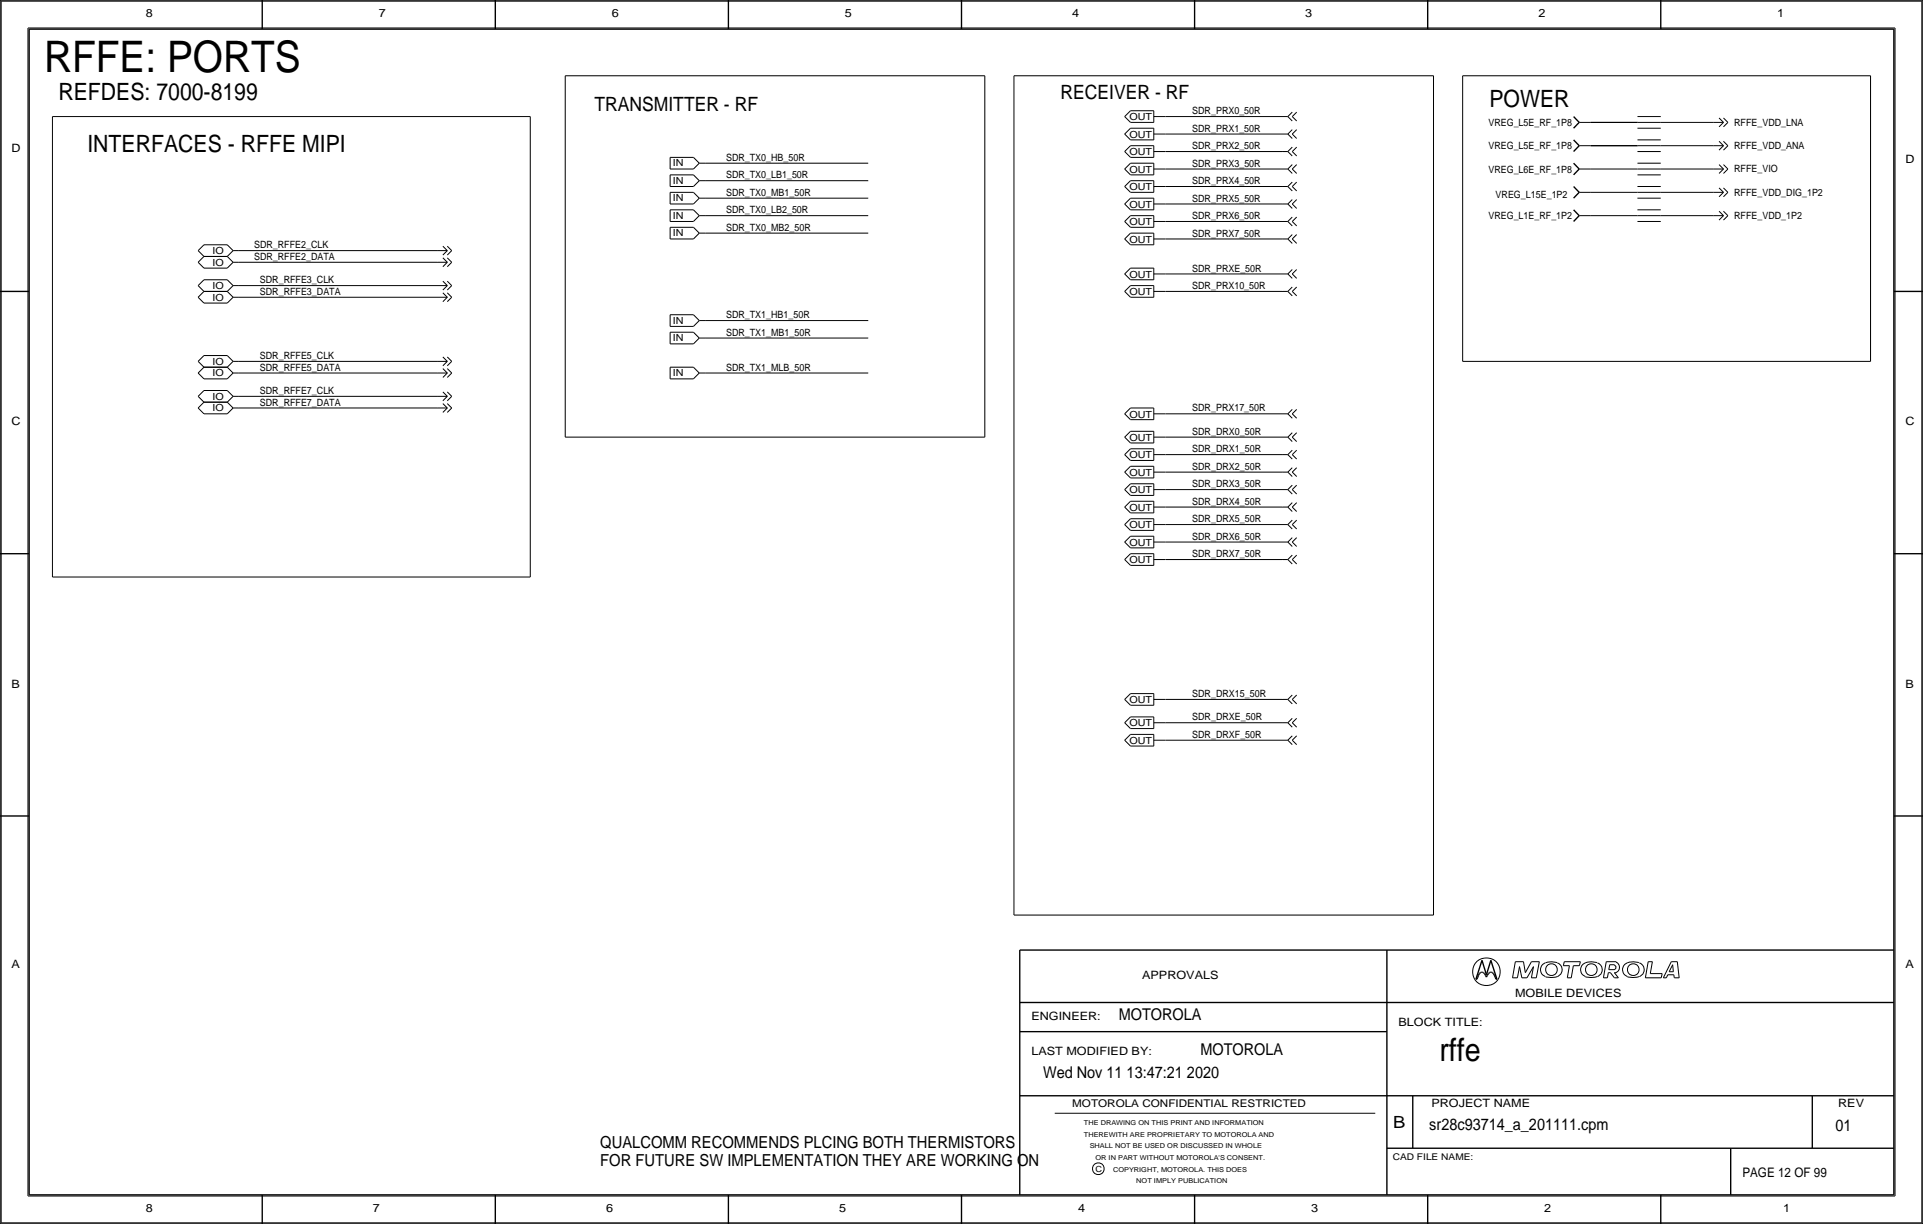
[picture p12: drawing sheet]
<svg xmlns="http://www.w3.org/2000/svg" width="419mm" height="267mm" viewBox="0 0 419 267" stroke-linecap="round" stroke-linejoin="round" font-family="sans-serif">
<defs><g id="words">
<text font-size="9.5" x="9.7" y="15.6">RFFE: PORTS</text>
<text font-size="7" x="313.7" y="231.1">rffe</text>
<g font-size="5.2">
<text x="12.8" y="21.7">REFDES: 7000-8199</text>
<text x="324.6" y="23.4">POWER</text>
<text x="19" y="33">INTERFACES - RFFE MIPI</text>
</g>
<g font-size="4.3">
<text x="231.1" y="21.6">RECEIVER - RF</text>
<text x="129.5" y="24.1">TRANSMITTER - RF</text>
</g>
<text font-size="3.7" x="303.6" y="245.7">B</text>
<g font-size="3.6">
<text x="130.8" y="250.2">QUALCOMM RECOMMENDS PLCING BOTH THERMISTORS</text>
<text x="130.8" y="254">FOR FUTURE SW IMPLEMENTATION THEY ARE WORKING ON</text>
</g>
<g font-size="3.5">
<text x="243.8" y="222.3">MOTOROLA</text>
<text x="261.6" y="229.9">MOTOROLA</text>
<text x="227.3" y="235">Wed Nov 11 13:47:21 2020</text>
<text x="311.5" y="246.2">sr28c93714_a_201111.cpm</text>
<text x="400" y="246.4">01</text>
</g>
<text font-size="2.9" x="379.7" y="256.5">PAGE 12 OF 99</text>
<g font-size="2.5">
<text x="31.7" y="3.8">8</text>
<text x="82.6" y="3.8">7</text>
<text x="133.3" y="3.8">6</text>
<text x="184.1" y="3.8">5</text>
<text x="233.7" y="3.8">4</text>
<text x="284.5" y="3.8">3</text>
<text x="335.3" y="3.8">2</text>
<text x="387.3" y="3.8">1</text>
<text x="2.5" y="33">D</text>
<text x="415.3" y="35.6">D</text>
<text x="2.5" y="92.7">C</text>
<text x="415.3" y="92.7">C</text>
<text x="2.5" y="149.9">B</text>
<text x="415.3" y="149.9">B</text>
<text x="2.5" y="210.8">A</text>
<text x="248.9" y="213.4">APPROVALS</text>
<text x="415.3" y="210.8">A</text>
<text x="330.2" y="217.2">MOBILE DEVICES</text>
<text x="224.8" y="222.2">ENGINEER:</text>
<text x="304.8" y="223.5">BLOCK TITLE:</text>
<text x="224.8" y="229.9">LAST MODIFIED BY:</text>
<text x="312" y="241.2">PROJECT NAME</text>
<text x="400.6" y="241.3">REV</text>
<text x="31.7" y="264.2">8</text>
<text x="81.3" y="264.2">7</text>
<text x="132.1" y="264.2">6</text>
<text x="182.9" y="264.2">5</text>
<text x="234.9" y="264.2">4</text>
<text x="285.8" y="264.2">3</text>
<text x="336.5" y="264.2">2</text>
<text x="388.6" y="264.2">1</text>
</g>
<text font-size="2.3" x="233.7" y="241.3">MOTOROLA CONFIDENTIAL RESTRICTED</text>
<g font-size="2.2">
<text x="259.8" y="24.9">SDR_PRX0_50R</text>
<text x="259.8" y="28.7">SDR_PRX1_50R</text>
<text x="324.4" y="27.4">VREG_L5E_RF_1P8</text>
<text x="378" y="27.4">RFFE_VDD_LNA</text>
<text x="158.2" y="35.1">SDR_TX0_HB_50R</text>
<text x="259.8" y="32.5">SDR_PRX2_50R</text>
<text x="324.4" y="32.5">VREG_L5E_RF_1P8</text>
<text x="378" y="32.5">RFFE_VDD_ANA</text>
<text x="158.2" y="38.9">SDR_TX0_LB1_50R</text>
<text x="259.8" y="40.1">SDR_PRX4_50R</text>
<text x="259.8" y="36.3">SDR_PRX3_50R</text>
<text x="324.4" y="37.6">VREG_L6E_RF_1P8</text>
<text x="378" y="37.5">RFFE_VIO</text>
<text x="158.2" y="42.7">SDR_TX0_MB1_50R</text>
<text x="158.2" y="46.5">SDR_TX0_LB2_50R</text>
<text x="259.8" y="47.8">SDR_PRX6_50R</text>
<text x="259.8" y="43.9">SDR_PRX5_50R</text>
<text x="324.4" y="47.8">VREG_L1E_RF_1P2</text>
<text x="326" y="43.2">VREG_L15E_1P2</text>
<text x="378" y="42.7">RFFE_VDD_DIG_1P2</text>
<text x="378" y="47.7">RFFE_VDD_1P2</text>
<text x="158.2" y="50.3">SDR_TX0_MB2_50R</text>
<text x="259.8" y="51.6">SDR_PRX7_50R</text>
<text x="55.4" y="56.6">SDR_RFFE2_DATA</text>
<text x="55.4" y="54.1">SDR_RFFE2_CLK</text>
<text x="259.8" y="59.2">SDR_PRXE_50R</text>
<text x="56.6" y="64.3">SDR_RFFE3_DATA</text>
<text x="56.6" y="61.7">SDR_RFFE3_CLK</text>
<text x="259.8" y="63">SDR_PRX10_50R</text>
<text x="158.2" y="69.3">SDR_TX1_HB1_50R</text>
<text x="158.2" y="73.1">SDR_TX1_MB1_50R</text>
<text x="56.6" y="80.8">SDR_RFFE5_DATA</text>
<text x="56.6" y="78.2">SDR_RFFE5_CLK</text>
<text x="158.2" y="80.8">SDR_TX1_MLB_50R</text>
<text x="56.6" y="85.9">SDR_RFFE7_CLK</text>
<text x="56.6" y="88.4">SDR_RFFE7_DATA</text>
<text x="259.8" y="89.7">SDR_PRX17_50R</text>
<text x="259.8" y="94.7">SDR_DRX0_50R</text>
<text x="259.8" y="98.6">SDR_DRX1_50R</text>
<text x="259.8" y="106.2">SDR_DRX3_50R</text>
<text x="259.8" y="102.4">SDR_DRX2_50R</text>
<text x="259.8" y="113.8">SDR_DRX5_50R</text>
<text x="259.8" y="110">SDR_DRX4_50R</text>
<text x="259.8" y="117.6">SDR_DRX6_50R</text>
<text x="259.8" y="121.4">SDR_DRX7_50R</text>
<text x="259.8" y="151.9">SDR_DRX15_50R</text>
<text x="259.8" y="160.8">SDR_DRXF_50R</text>
<text x="259.8" y="157">SDR_DRXE_50R</text>
</g>
<g font-size="2.1">
<text x="246.1" y="26.2">OUT</text>
<text x="246.1" y="30">OUT</text>
<text x="246.1" y="33.8">OUT</text>
<text x="146.6" y="36.3">IN</text>
<text x="146.6" y="40.1">IN</text>
<text x="246.1" y="37.6">OUT</text>
<text x="246.1" y="41.5">OUT</text>
<text x="146.6" y="43.9">IN</text>
<text x="146.6" y="47.7">IN</text>
<text x="246.1" y="45.3">OUT</text>
<text x="146.6" y="51.5">IN</text>
<text x="246.1" y="52.9">OUT</text>
<text x="246.1" y="49.1">OUT</text>
<text x="46.3" y="57.9">IO</text>
<text x="46.3" y="55.3">IO</text>
<text x="46.3" y="65.5">IO</text>
<text x="46.3" y="62.9">IO</text>
<text x="246.1" y="64.3">OUT</text>
<text x="246.1" y="60.5">OUT</text>
<text x="146.6" y="70.6">IN</text>
<text x="146.6" y="74.4">IN</text>
<text x="46.3" y="82">IO</text>
<text x="46.3" y="79.5">IO</text>
<text x="146.6" y="82">IN</text>
<text x="46.3" y="89.6">IO</text>
<text x="46.3" y="87.1">IO</text>
<text x="246.1" y="91">OUT</text>
<text x="246.1" y="96.1">OUT</text>
<text x="246.1" y="99.9">OUT</text>
<text x="246.1" y="103.7">OUT</text>
<text x="246.1" y="107.5">OUT</text>
<text x="246.1" y="111.3">OUT</text>
<text x="246.1" y="115.1">OUT</text>
<text x="246.1" y="118.9">OUT</text>
<text x="246.1" y="122.7">OUT</text>
<text x="246.1" y="153.2">OUT</text>
<text x="246.1" y="158.3">OUT</text>
<text x="246.1" y="162.1">OUT</text>
</g>
<text font-size="2" x="303.5" y="252.7">CAD FILE NAME:</text>
<text font-size="1.8" x="238.8" y="255.3">C</text>
<g font-size="1.5">
<text x="236.2" y="245.1">THE DRAWING ON THIS PRINT AND INFORMATION</text>
<text x="236.2" y="247.6">THEREWITH ARE PROPRIETARY TO MOTOROLA AND</text>
<text x="237.5" y="250.2">SHALL NOT BE USED OR DISCUSSED IN WHOLE</text>
<text x="238.8" y="252.7">OR IN PART WITHOUT MOTOROLA'S CONSENT.</text>
<text x="242.6" y="255.3">COPYRIGHT, MOTOROLA. THIS DOES</text>
<text x="247.6" y="257.8">NOT IMPLY PUBLICATION</text>
</g>
</g></defs>
<!-- layer: Nets -->
<g fill="none" stroke="#000" stroke-width=".22">
<path d="M123.2 16.5v78.7zM123.2 16.5h91.4zM214.6 16.5v78.7zM221 16.5v182.9zM221 16.5h91.4zM312.4 16.5v182.9zM318.8 16.5v62.2zM318.8 16.5h88.9zM407.7 16.5v62.2zM11.4 25.4v100.3zM11.4 25.4h104.2zM115.6 25.4v100.3z"/>
<path d="M153.7 35.6h35.5zM153.7 39.4h35.5zM254 25.4h25.4zM254 29.2h25.4zM254 33h25.4zM254 36.8h25.4zM346.7 26.7h10.2zM346.7 31.8h10.2zM346.7 36.8h10.2zM361.9 31.8h11.5zM361.9 36.8h11.5zM361.9 26.7h11.5z"/>
<path d="M52.1 57.2h43.1zM52.1 54.6h43.1zM153.7 43.2h35.5zM153.7 47h35.5zM153.7 50.8h35.5zM254 44.5h25.4zM254 52.1h25.4zM254 48.3h25.4zM254 59.7h25.4zM254 40.6h25.4zM346.7 47h10.2zM346.7 41.9h10.2z"/>
<path d="M361.9 41.9h11.5zM361.9 47h11.5zM52.1 78.7h43.1zM52.1 64.8h43.1zM52.1 62.2h43.1zM153.7 69.8h35.5zM153.7 73.7h35.5zM254 63.5h25.4zM318.8 78.7h88.9zM52.1 88.9h43.1zM52.1 86.4h43.1zM52.1 81.3h43.1z"/>
<path d="M123.2 95.2h91.4zM153.7 81.3h35.5zM254 95.2h25.4zM254 99.1h25.4zM254 90.2h25.4zM254 102.9h25.4zM254 106.7h25.4zM254 110.5h25.4zM254 114.3h25.4zM254 118.1h25.4zM11.4 125.7h104.2zM254 121.9h25.4z"/>
<path d="M254 152.4h25.4zM254 157.5h25.4zM254 161.3h25.4zM221 199.4h91.4z"/>
</g>
<!-- layer: Components -->
<g fill="none" stroke="#000" stroke-width=".22">
<path d="M146 34.3h5.1zM146 34.3v2.5zM146 36.8h5.1zM146 38.1h5.1zM146 38.1v2.5zM151.1 34.3l1.3 1.3zM151.1 38.1l1.3 1.3zM152.4 35.6l-1.3 1.2zM152.4 39.4l-1.3 1.2zM152.4 35.6h1.3zM152.4 39.4h1.3zM245.1 25.4l1.3 1.3z"/>
<path d="M245.1 29.2l1.3 1.3zM245.1 33l1.3 1.3zM245.1 36.8l1.3 1.3zM246.4 24.1l-1.3 1.3zM246.4 27.9l-1.3 1.3zM246.4 31.8l-1.3 1.2zM246.4 35.6l-1.3 1.2zM246.4 39.4l-1.3 1.2zM246.4 24.1h5.1zM246.4 26.7h5.1zM246.4 27.9h5.1zM246.4 30.5h5.1z"/>
<path d="M246.4 31.8h5.1zM246.4 34.3h5.1zM246.4 35.6h5.1zM246.4 38.1h5.1zM246.4 39.4h5.1zM251.5 25.4h2.5zM251.5 24.1v2.6zM251.5 29.2h2.5zM251.5 27.9v2.6zM251.5 33h2.5zM251.5 31.8v2.5zM251.5 36.8h2.5z"/>
<path d="M251.5 35.6v2.5zM251.5 39.4v2.5zM279.4 36.8h1.3zM279.4 33h1.3zM279.4 29.2h1.3zM279.4 25.4h1.3zM280.7 36.8l.9 1zM280.7 33l.9 1zM280.7 29.2l.9 1zM280.7 25.4l.9 1zM281.6 25.4l1-1zM281.6 36.8l1 1z"/>
<path d="M281.6 35.9l-.9 .9zM281.6 33l1 1zM281.6 32.1l-.9 .9zM281.6 29.2l1 1zM281.6 28.2l-.9 1zM281.6 25.4l1 1zM281.6 24.4l-.9 1zM282.6 39.7l-1 .9zM282.6 35.9l-1 .9zM282.6 32.1l-1 .9zM282.6 28.2l-1 1zM344.2 31.8h2.5z"/>
<path d="M344.2 36.8h2.5zM344.2 26.7h2.5zM356.9 31.8h5zM356.9 30.5h5zM356.9 33h5zM356.9 36.8h5zM356.9 35.6h5zM356.9 38.1h5zM356.9 26.7h5zM356.9 25.4h5zM356.9 27.9h5zM373.4 36.8h2.2z"/>
<path d="M373.4 26.7h2.2zM373.4 31.8h2.2zM374.6 35.9l1 .9zM374.6 25.7l1 1zM374.6 30.8l1 1zM374.6 37.8l1-1zM374.6 27.6l1-.9zM374.6 32.7l1-1zM375.6 35.9l1 .9zM375.6 25.7l1 1zM375.6 30.8l1 1zM375.6 37.8l1-1z"/>
<path d="M375.6 27.6l1-.9zM375.6 32.7l1-1zM43.2 57.2l1.2 1.2zM43.2 54.6l1.2 1.3zM44.4 55.9l-1.2 1.2zM44.4 53.3l-1.2 1.3zM44.5 58.4h5zM44.5 55.9h5zM44.5 53.3h5zM49.5 55.9l1.3 1.2zM49.5 53.3l1.3 1.3zM50.8 57.2h1.3z"/>
<path d="M50.8 57.2l-1.3 1.2zM50.8 54.6h1.3zM50.8 54.6l-1.3 1.3zM95.2 57.2h2.3zM95.2 54.6h2.3zM96.5 56.2l1 1zM96.5 53.6l1 1zM96.5 58.1l1-1zM96.5 55.6l1-1zM97.5 56.2l1 1zM97.5 53.6l1 1zM97.5 58.1l1-1z"/>
<path d="M97.5 55.6l1-1zM146 40.6h5.1zM146 41.9h5.1zM146 41.9v2.6zM146 44.5h5.1zM146 45.7h5.1zM146 45.7v2.6zM146 48.3h5.1zM146 49.5h5.1zM146 49.5v2.6zM146 52.1h5.1zM151.1 41.9l1.3 1.3z"/>
<path d="M151.1 45.7l1.3 1.3zM151.1 49.5l1.3 1.3zM152.4 43.2l-1.3 1.2zM152.4 47l-1.3 1.3zM152.4 50.8l-1.3 1.3zM152.4 43.2h1.3zM152.4 47h1.3zM152.4 50.8h1.3zM245.1 44.5l1.3 1.2zM245.1 52.1l1.3 1.2zM245.1 48.3l1.3 1.2zM245.1 59.7l1.3 1.3z"/>
<path d="M245.1 40.6l1.3 1.3zM246.4 43.2l-1.3 1.2zM246.4 50.8l-1.3 1.3zM246.4 47l-1.3 1.3zM246.4 58.4l-1.3 1.3zM246.4 43.2h5.1zM246.4 45.7h5.1zM246.4 50.8h5.1zM246.4 53.3h5.1zM246.4 47h5.1zM246.4 49.5h5.1zM246.4 58.4h5.1z"/>
<path d="M246.4 41.9h5.1zM251.5 44.5h2.5zM251.5 43.2v2.5zM251.5 52.1h2.5zM251.5 50.8v2.5zM251.5 48.3h2.5zM251.5 47v2.5zM251.5 59.7h2.5zM251.5 58.4v2.6zM251.5 40.6h2.5zM279.4 59.7h1.3zM279.4 40.6h1.3z"/>
<path d="M279.4 44.5h1.3zM279.4 48.3h1.3zM279.4 52.1h1.3zM280.7 40.6l.9-.9zM280.7 44.5l.9-1zM280.7 59.7l.9 1zM280.7 40.6l.9 1zM280.7 44.5l.9 .9zM280.7 48.3l.9 .9zM280.7 52.1l.9 .9zM281.6 59.7l1 1zM281.6 58.7l-.9 1z"/>
<path d="M281.6 40.6l1 1zM281.6 44.5l1 .9zM281.6 48.3l1 .9zM281.6 47.3l-.9 1zM281.6 52.1l1 .9zM281.6 51.1l-.9 1zM282.6 58.7l-1 1zM282.6 43.5l-1 1zM282.6 47.3l-1 1zM282.6 51.1l-1 1zM344.2 41.9h2.5zM344.2 47h2.5z"/>
<path d="M356.9 41.9h5zM356.9 40.6h5zM356.9 43.2h5zM356.9 47h5zM356.9 45.7h5zM356.9 48.3h5zM373.4 41.9h2.2zM373.4 47h2.2zM374.6 40.9l1 1zM374.6 46l1 1zM374.6 42.9l1-1zM374.6 48l1-1z"/>
<path d="M375.6 40.9l1 1zM375.6 46l1 1zM375.6 42.9l1-1zM375.6 48l1-1zM43.2 78.7l1.2 1.3zM43.2 64.8l1.2 1.2zM43.2 62.2l1.2 1.3zM44.4 77.5l-1.2 1.2zM44.4 63.5l-1.2 1.3zM44.4 61l-1.2 1.2zM44.5 77.5h5zM44.5 66h5z"/>
<path d="M44.5 63.5h5zM44.5 61h5zM49.5 77.5l1.3 1.2zM49.5 63.5l1.3 1.3zM49.5 61l1.3 1.2zM50.8 78.7h1.3zM50.8 78.7l-1.3 1.3zM50.8 64.8h1.3zM50.8 64.8l-1.3 1.2zM50.8 62.2h1.3zM50.8 62.2l-1.3 1.3zM95.2 64.8h2.3z"/>
<path d="M95.2 62.2h2.3zM95.2 78.7h2.3zM96.5 63.8l1 1zM96.5 61.3l1 .9zM96.5 77.8l1 .9zM96.5 65.7l1-.9zM96.5 63.2l1-1zM96.5 79.7l1-1zM97.5 63.8l1 1zM97.5 61.3l1 .9zM97.5 77.8l1 .9zM97.5 65.7l1-.9z"/>
<path d="M97.5 63.2l1-1zM97.5 79.7l1-1zM146 68.6h5.1zM146 68.6v2.5zM146 71.1h5.1zM146 72.4h5.1zM146 72.4v2.5zM146 74.9h5.1zM151.1 68.6l1.3 1.2zM151.1 72.4l1.3 1.3zM152.4 69.8l-1.3 1.3zM152.4 73.7l-1.3 1.2z"/>
<path d="M152.4 69.8h1.3zM152.4 73.7h1.3zM245.1 63.5l1.3 1.3zM246.4 62.2l-1.3 1.3zM246.4 62.2h5.1zM246.4 64.8h5.1zM246.4 61h5.1zM251.5 63.5h2.5zM251.5 62.2v2.6zM279.4 63.5h1.3zM280.7 63.5l.9 1zM281.6 63.5l1 1z"/>
<path d="M281.6 62.5l-.9 1zM282.6 62.5l-1 1zM43.2 88.9l1.2 1.3zM43.2 86.4l1.2 1.2zM43.2 81.3l1.2 1.2zM44.4 87.6l-1.2 1.3zM44.4 85.1l-1.2 1.3zM44.4 80l-1.2 1.3zM44.5 90.2h5zM44.5 87.6h5zM44.5 85.1h5zM44.5 82.6h5z"/>
<path d="M44.5 80h5zM49.5 87.6l1.3 1.3zM49.5 85.1l1.3 1.3zM49.5 80l1.3 1.3zM50.8 88.9h1.3zM50.8 88.9l-1.3 1.3zM50.8 86.4h1.3zM50.8 86.4l-1.3 1.2zM50.8 81.3h1.3zM50.8 81.3l-1.3 1.2zM95.2 81.3h2.3zM95.2 86.4h2.3z"/>
<path d="M95.2 88.9h2.3zM96.5 80.3l1 1zM96.5 85.4l1 1zM96.5 87.9l1 1zM96.5 82.2l1-.9zM96.5 87.3l1-.9zM96.5 89.9l1-1zM97.5 80.3l1 1zM97.5 85.4l1 1zM97.5 87.9l1 1zM97.5 82.2l1-.9zM97.5 87.3l1-.9z"/>
<path d="M97.5 89.9l1-1zM146 80h5.1zM146 80v2.6zM146 82.6h5.1zM151.1 80l1.3 1.3zM152.4 81.3l-1.3 1.2zM152.4 81.3h1.3zM245.1 95.2l1.3 1.3zM245.1 99.1l1.3 1.2zM245.1 90.2l1.3 1.2zM246.4 94l-1.3 1.2zM246.4 97.8l-1.3 1.3z"/>
<path d="M246.4 88.9l-1.3 1.3zM246.4 94h5.1zM246.4 96.5h5.1zM246.4 97.8h5.1zM246.4 88.9h5.1zM246.4 91.4h5.1zM251.5 95.2h2.5zM251.5 94v2.5zM251.5 99.1h2.5zM251.5 97.8v2.5zM251.5 90.2h2.5zM251.5 88.9v2.5z"/>
<path d="M279.4 90.2h1.3zM279.4 95.2h1.3zM279.4 99.1h1.3zM280.7 90.2l.9-1zM280.7 95.3l.9-1zM280.7 99.1l.9-1zM280.7 90.2l.9 .9zM280.7 95.2l.9 1zM280.7 99.1l.9 .9zM281.6 90.2l1 .9zM281.6 95.2l1 1zM281.6 99.1l1 .9z"/>
<path d="M282.6 89.2l-1 1zM282.6 94.3l-1 1zM282.6 98.1l-1 1zM245.1 102.9l1.3 1.2zM245.1 106.7l1.3 1.2zM245.1 110.5l1.3 1.3zM245.1 114.3l1.3 1.3zM245.1 118.1l1.3 1.3zM246.4 101.6l-1.3 1.3zM246.4 105.4l-1.3 1.3zM246.4 109.2l-1.3 1.3zM246.4 113l-1.3 1.3z"/>
<path d="M246.4 116.8l-1.3 1.3zM246.4 100.3h5.1zM246.4 101.6h5.1zM246.4 104.1h5.1zM246.4 105.4h5.1zM246.4 108h5.1zM246.4 109.2h5.1zM246.4 111.8h5.1zM246.4 113h5.1zM246.4 115.6h5.1zM246.4 116.8h5.1zM246.4 119.4h5.1z"/>
<path d="M251.5 102.9h2.5zM251.5 101.6v2.5zM251.5 106.7h2.5zM251.5 105.4v2.6zM251.5 110.5h2.5zM251.5 109.2v2.6zM251.5 114.3h2.5zM251.5 113v2.6zM251.5 118.1h2.5zM251.5 116.8v2.6zM279.4 118.1h1.3zM279.4 114.3h1.3z"/>
<path d="M279.4 102.9h1.3zM279.4 106.7h1.3zM279.4 110.5h1.3zM280.7 110.5l.9-1zM280.7 118.1l.9 1zM280.7 114.3l.9 1zM280.7 102.9l.9 .9zM280.7 106.7l.9 .9zM280.7 110.5l.9 1zM281.6 118.1l1-1zM281.6 114.3l1-1zM281.6 102.9l1-1z"/>
<path d="M281.6 106.7l1-1zM281.6 118.1l1 1zM281.6 117.1l-.9 1zM281.6 114.3l1 1zM281.6 113.3l-.9 1zM281.6 102.9l1 .9zM281.6 101.9l-.9 1zM281.6 106.7l1 .9zM281.6 105.7l-.9 1zM281.6 110.5l1 1zM282.6 109.5l-1 1zM245.1 121.9l1.3 1.3z"/>
<path d="M246.4 120.7l-1.3 1.2zM246.4 120.7h5.1zM246.4 123.2h5.1zM251.5 121.9h2.5zM251.5 120.7v2.5zM279.4 121.9h1.3zM280.7 121.9l.9-.9zM280.7 121.9l.9 1zM281.6 121.9l1 1zM282.6 121l-1 .9zM245.1 152.4l1.3 1.3zM245.1 157.5l1.3 1.2z"/>
<path d="M246.4 151.1l-1.3 1.3zM246.4 156.2l-1.3 1.3zM246.4 151.1h5.1zM246.4 153.7h5.1zM246.4 156.2h5.1zM246.4 158.8h5.1zM251.5 152.4h2.5zM251.5 151.1v2.6zM251.5 157.5h2.5zM251.5 156.2v2.6zM279.4 157.5h1.3zM279.4 152.4h1.3z"/>
<path d="M280.7 157.5l.9-1zM280.7 157.5l.9 .9zM280.7 152.4l.9 1zM281.6 152.4l1-1zM281.6 157.5l1 .9zM281.6 152.4l1 1zM281.6 151.4l-.9 1zM282.6 156.5l-1 1zM245.1 161.3l1.3 1.3zM246.4 160l-1.3 1.3zM246.4 160h5.1zM246.4 162.6h5.1z"/>
<path d="M251.5 161.3h2.5zM251.5 160v2.6zM279.4 161.3h1.3zM280.7 161.3l.9-1zM280.7 161.3l.9 1zM281.6 161.3l1 1zM282.6 160.3l-1 1z"/>
</g>
<path d="M343 30.5l1.2 1.2zM343 35.6l1.2 1.2zM343 25.4l1.2 1.3zM344.2 31.8l-1.3 1.2zM344.2 36.8l-1.3 1.3zM344.2 26.7l-1.3 1.2zM343 40.6l1.2 1.3zM343 45.7l1.2 1.3zM344.2 41.9l-1.3 1.3zM344.2 47l-1.3 1.3z" fill="none" stroke="#000" stroke-width=".3"/>
<!-- layer: Page Border and Title Block -->
<g fill="none" stroke="#000" stroke-width=".3">
<path d="M0 0h419.1zM0 0v266.7zM6.3 6.4h406.4zM6.3 6.4v254zM57.1 0v6.3zM107.9 0v6.3zM158.7 0v6.3zM209.5 0v6.4zM260.3 0v6.3zM311.1 0v6.3zM361.9 0v6.3zM412.7 6.4v254z"/>
<path d="M419.1 0v266.7zM0 63.5h6.3zM412.7 63.5h6.4zM0 120.7h6.3zM412.7 120.7h6.4zM0 177.8h6.3zM412.7 177.8h6.4zM222.2 207v53.3zM222.2 207h190.5zM222.2 218.4h190.5zM302.3 207v53.3zM321.7 213.4h.2z"/>
<path d="M322 213.1l-.1 .3zM322.2 212.5l-.2 .6zM322.4 212.1l-.2 .4zM322.6 211.9l.3-.1zM322.6 211.9l-.2 .2zM322.9 211.8h.2zM323 209.2l-1.3 4.2zM323 209.2l1 3.2zM323.1 211.8l.2 .1zM323.3 211.9l.2 .2zM323.5 212.1l.2 .4zM323.7 212.5l.3 .4z"/>
<path d="M324.2 212.5l-.2 .4zM324.4 212.1l-.2 .4zM324.6 211.9l.2-.1zM324.6 211.9l-.2 .2zM324.8 211.8h.3zM324.9 209.2l1.3 4.2zM324.9 209.2l-.9 3.2zM325.1 211.8l.2 .1zM325.3 211.9l.2 .2zM325.5 212.1l.2 .4zM325.7 212.5l.2 .6zM325.9 213.1l.1 .3z"/>
<path d="M326 213.4h.2zM222.2 238.8h190.5zM222.2 224.8h80.1zM307.9 238.8v11.4zM395 238.8v11.4zM302.3 250.2h110.4zM377.2 250.2v10.1zM0 266.7h419.1zM6.3 260.3h406.4zM57.1 260.3v6.4zM107.9 260.3v6.4zM158.7 260.3v6.4z"/>
<path d="M209.5 260.3v6.4zM260.3 260.3v6.4zM311.1 260.3v6.4zM361.9 260.3v6.4z"/>
</g>
<g fill="none" stroke="#000" stroke-width=".22">
<path d="M.3 .3h418.5zM.3 .3v266.1zM6.1 6.1v254.5zM6.1 6.1h406.9zM413 6.1v254.5zM418.8 .3v266.1zM329.6 213.1h1.1zM330.3 209.6h1.7zM330.3 209.5l-.7 3.6zM331.2 210.6l-.5 2.5zM331.2 210.6l.5 2.5zM331.7 213.1h1.1z"/>
<path d="M332 209.5l.4 2.4zM333.8 209.6l-1.4 2.3zM333.8 213.1h1zM333.8 209.6h1.7zM334.2 210.6l-.4 2.5zM334.2 210.6l-1.4 2.5zM335.5 209.6l-.7 3.5zM336.8 209.8a1.6 1.6 0 0 0-1.1 1.5 1.6 1.6 0 0 0 1.1 1.5M339.3 209.8l-.1-.1a4 4 0 0 0-2.4 .1M339.4 209.8a1.59 1.59 0 0 1 1.1 1.5 1.59 1.59 0 0 1-1.1 1.5l-1.4 .2-1.1-.1M340.7 210.4h1.3zM340.9 209.6h3.5z"/>
<path d="M340.9 209.5l-.2 .9zM341.6 213.1h.8zM342 210.4l-.4 2.7zM342.9 210.4l-.5 2.7zM342.9 210.4h1.3zM344.4 209.5l-.2 .9zM348 209.8a3.1 3.1 0 0 0-3.3 .6 1.62 1.62 0 0 0 .8 2.4M348.1 212.8l-1.4 .2-1.2-.1M348.1 209.8a1.59 1.59 0 0 1 1.1 1.5 1.59 1.59 0 0 1-1.1 1.5M349.5 213.1h.8zM350.1 209.6h2.1zM350.1 209.5l-.6 3.6z"/>
<path d="M350.5 211.9l-.2 1.2zM350.5 211.9h.5zM350.6 211.3h1.2zM350.8 210.2l-.2 1.1zM350.8 210.2h1zM351 211.9l.8 1.2zM351.8 210.3a.5 .5 0 0 1 .4 .5 .5 .5 0 0 1-.4 .5M351.8 213.1h.9zM351.8 211.9l.9 1.2zM351.8 211.9h.4zM352.2 209.7a1.24 1.24 0 0 1 .8 1.1 1.24 1.24 0 0 1-.8 1.1M357.2 209.8a3.1 3.1 0 0 0-3.3 .6 1.62 1.62 0 0 0 .8 2.4"/>
<path d="M357.2 212.8l-1.4 .2-1.1-.1M357.3 209.8a1.59 1.59 0 0 1 1 1.5 1.59 1.59 0 0 1-1 1.5M358.6 213.1h3.5zM359.2 209.6l-.6 3.5zM359.2 209.6h.9zM359.7 212.1h2.6zM360.1 209.6l-.4 2.5zM362.3 212.1l-.2 1zM362.5 213.1h.7zM363.5 212.4l-.3 .7zM363.5 212.4h1.3zM363.8 211.7h.9z"/>
<path d="M364.2 209.6l-1.7 3.5zM364.2 209.6h1.4zM364.5 210.2l-.7 1.5zM364.5 210.2l.2 1.5zM364.8 212.4l.1 .7zM364.9 213.1h1.1zM365.6 209.6l.4 3.5zM229.9 242.6h69.8zM.3 266.4h418.5zM6.1 260.6h406.9z"/>
<circle cx="324" cy="211.8" r="3"/>
<circle cx="338.1" cy="211.3" r="1.28"/>
<circle cx="346.8" cy="211.3" r="1.28"/>
<circle cx="356" cy="211.3" r="1.28"/>
<circle cx="239.4" cy="254.7" r="1.28"/>
</g>
<use href="#words"/>
</svg>
